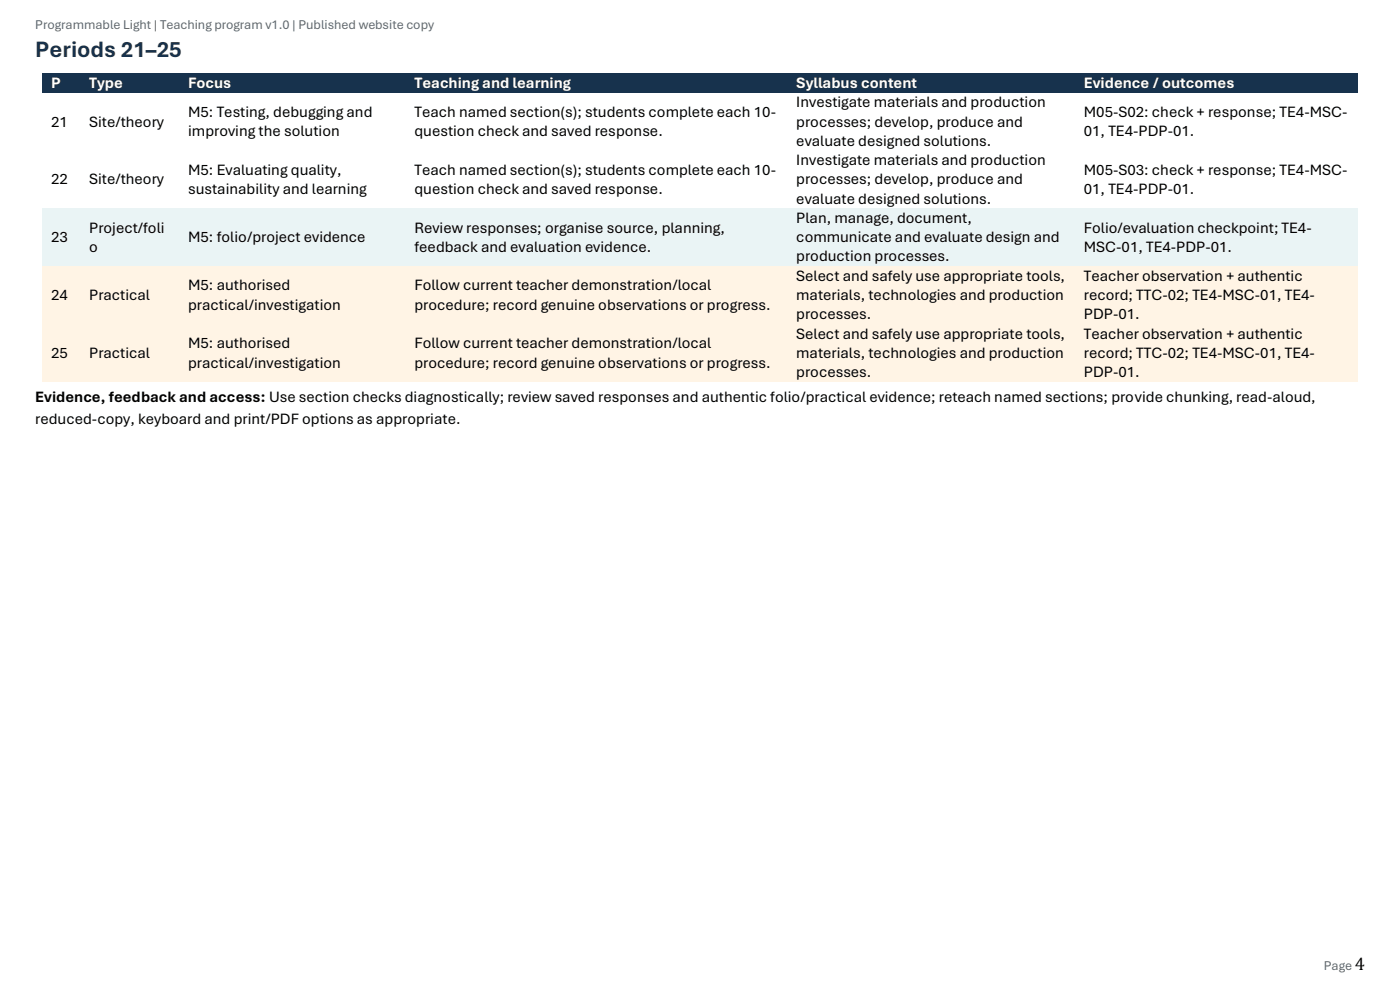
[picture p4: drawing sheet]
<svg xmlns="http://www.w3.org/2000/svg" width="297mm" height="210mm" viewBox="0 0 297 210" stroke-linecap="round" stroke-linejoin="round" font-family="sans-serif">
<defs><g id="words">
<text font-size="5" fill="#17324d" x="7.5" y="12.1">Periods 21–25</text>
<text font-size="3.9" x="287.4" y="205.7">4</text>
<g font-size="3.3" fill="#fff">
<text x="10.9" y="18.7">P</text>
<text x="18.9" y="18.7">Type</text>
<text x="39.9" y="18.7">Focus</text>
<text x="87.9" y="18.7">Teaching and learning</text>
<text x="168.9" y="18.7">Syllabus content</text>
<text x="229.9" y="18.7">Evidence / outcomes</text>
</g>
<g font-size="3.3">
<text x="168.9" y="22.7">Investigate materials and production</text>
<text x="10.9" y="26.8">21</text>
<text x="18.9" y="26.8">Site/theory</text>
<text x="39.9" y="24.8">M5: Testing, debugging and</text>
<text x="39.9" y="28.9">improving the solution</text>
<text x="87.9" y="24.8">Teach named section(s); students complete each 10-</text>
<text x="87.9" y="28.9">question check and saved response.</text>
<text x="168.9" y="26.8">processes; develop, produce and</text>
<text x="229.9" y="24.8">M05-S02: check + response; TE4-MSC-</text>
<text x="229.9" y="28.9">01, TE4-PDP-01.</text>
<text x="168.9" y="30.9">evaluate designed solutions.</text>
<text x="168.9" y="35">Investigate materials and production</text>
<text x="10.9" y="39.1">22</text>
<text x="18.9" y="39.1">Site/theory</text>
<text x="39.9" y="37">M5: Evaluating quality,</text>
<text x="39.9" y="41.2">sustainability and learning</text>
<text x="87.9" y="37">Teach named section(s); students complete each 10-</text>
<text x="87.9" y="41.2">question check and saved response.</text>
<text x="168.9" y="39.1">processes; develop, produce and</text>
<text x="229.9" y="37">M05-S03: check + response; TE4-MSC-</text>
<text x="229.9" y="41.2">01, TE4-PDP-01.</text>
<text x="168.9" y="43.2">evaluate designed solutions.</text>
<text x="168.9" y="47.3">Plan, manage, document,</text>
<text x="10.9" y="51.4">23</text>
<text x="18.9" y="49.3">Project/foli</text>
<text x="18.9" y="53.4">o</text>
<text x="39.9" y="51.4">M5: folio/project evidence</text>
<text x="87.9" y="49.3">Review responses; organise source, planning,</text>
<text x="87.9" y="53.4">feedback and evaluation evidence.</text>
<text x="168.9" y="51.4">communicate and evaluate design and</text>
<text x="229.9" y="49.3">Folio/evaluation checkpoint; TE4-</text>
<text x="229.9" y="53.4">MSC-01, TE4-PDP-01.</text>
<text x="168.9" y="55.5">production processes.</text>
<text x="168.9" y="59.6">Select and safely use appropriate tools,</text>
<text x="229.9" y="59.6">Teacher observation + authentic</text>
<text x="10.9" y="63.7">24</text>
<text x="18.9" y="63.7">Practical</text>
<text x="39.9" y="61.6">M5: authorised</text>
<text x="39.9" y="65.7">practical/investigation</text>
<text x="87.9" y="61.6">Follow current teacher demonstration/local</text>
<text x="87.9" y="65.7">procedure; record genuine observations or progress.</text>
<text x="168.9" y="63.7">materials, technologies and production</text>
<text x="229.9" y="63.7">record; TTC-02; TE4-MSC-01, TE4-</text>
<text x="168.9" y="67.8">processes.</text>
<text x="168.9" y="71.9">Select and safely use appropriate tools,</text>
<text x="229.9" y="67.8">PDP-01.</text>
<text x="229.9" y="71.9">Teacher observation + authentic</text>
<text x="10.9" y="75.9">25</text>
<text x="18.9" y="75.9">Practical</text>
<text x="39.9" y="73.9">M5: authorised</text>
<text x="39.9" y="78">practical/investigation</text>
<text x="87.9" y="73.9">Follow current teacher demonstration/local</text>
<text x="87.9" y="78">procedure; record genuine observations or progress.</text>
<text x="168.9" y="75.9">materials, technologies and production</text>
<text x="229.9" y="75.9">record; TTC-02; TE4-MSC-01, TE4-</text>
<text x="168.9" y="80">processes.</text>
<text x="229.9" y="80">PDP-01.</text>
<text x="7.5" y="85.2">Evidence, feedback and access: Use section checks diagnostically; review saved responses and authentic folio/practical evidence; reteach named sections; provide chunking, read-aloud,</text>
<text x="7.5" y="89.9">reduced-copy, keyboard and print/PDF options as appropriate.</text>
</g>
<g font-size="2.8" fill="#5d6873">
<text x="7.5" y="6.1">Programmable Light | Teaching program v1.0 | Published website copy</text>
<text x="280.8" y="205.7">Page</text>
</g>
</g></defs>
<g fill="#17324d">
<path d="M9 15.5h8v4.1h-8z" fill-rule="evenodd"/>
<path d="M10.9 15.5h4.2v4.1h-4.2z" fill-rule="evenodd"/>
<path d="M17 15.5h21v4.1h-21z" fill-rule="evenodd"/>
<path d="M18.9 15.5h17.2v4.1h-17.2z" fill-rule="evenodd"/>
<path d="M38 15.5h48v4.1h-48z" fill-rule="evenodd"/>
<path d="M39.9 15.5h44.2v4.1h-44.2z" fill-rule="evenodd"/>
<path d="M86 15.5h81v4.1h-81z" fill-rule="evenodd"/>
<path d="M87.9 15.5h77.2v4.1h-77.2z" fill-rule="evenodd"/>
<path d="M167 15.5h61v4.1h-61z" fill-rule="evenodd"/>
<path d="M168.9 15.5h57.2v4.1h-57.2z" fill-rule="evenodd"/>
<path d="M228 15.5h60v4.1h-60z" fill-rule="evenodd"/>
<path d="M229.9 15.5h56.2v4.1h-56.2z" fill-rule="evenodd"/>
</g>
<g fill="#eaf4f5">
<path d="M9 44.1h8v12.3h-8z" fill-rule="evenodd"/>
<path d="M10.9 48.2h4.2v4.1h-4.2z" fill-rule="evenodd"/>
<path d="M17 44.1h21v12.3h-21z" fill-rule="evenodd"/>
<path d="M18.9 46.2h17.2v4.1h-17.2z" fill-rule="evenodd"/>
<path d="M18.9 50.3h17.2v4.1h-17.2z" fill-rule="evenodd"/>
<path d="M38 44.1h48v12.3h-48z" fill-rule="evenodd"/>
<path d="M39.9 48.2h44.2v4.1h-44.2z" fill-rule="evenodd"/>
<path d="M86 44.1h81v12.3h-81z" fill-rule="evenodd"/>
<path d="M87.9 46.2h77.2v4.1h-77.2z" fill-rule="evenodd"/>
<path d="M87.9 50.3h77.2v4.1h-77.2z" fill-rule="evenodd"/>
<path d="M167 44.1h61v12.3h-61z" fill-rule="evenodd"/>
<path d="M168.9 44.1h57.2v4.1h-57.2z" fill-rule="evenodd"/>
<path d="M168.9 48.2h57.2v4.1h-57.2z" fill-rule="evenodd"/>
<path d="M168.9 52.3h57.2v4.1h-57.2z" fill-rule="evenodd"/>
<path d="M228 44.1h60v12.3h-60z" fill-rule="evenodd"/>
<path d="M229.9 46.2h56.2v4.1h-56.2z" fill-rule="evenodd"/>
<path d="M229.9 50.3h56.2v4.1h-56.2z" fill-rule="evenodd"/>
</g>
<g fill="#fff4e5">
<path d="M9 56.4h8v12.3h-8z" fill-rule="evenodd"/>
<path d="M10.9 60.5h4.2v4.1h-4.2z" fill-rule="evenodd"/>
<path d="M17 56.4h21v12.3h-21z" fill-rule="evenodd"/>
<path d="M18.9 60.5h17.2v4.1h-17.2z" fill-rule="evenodd"/>
<path d="M38 56.4h48v12.3h-48z" fill-rule="evenodd"/>
<path d="M39.9 58.5h44.2v4h-44.2z" fill-rule="evenodd"/>
<path d="M39.9 62.5h44.2v4.2h-44.2z" fill-rule="evenodd"/>
<path d="M86 56.4h81v12.3h-81z" fill-rule="evenodd"/>
<path d="M87.9 58.5h77.2v4h-77.2z" fill-rule="evenodd"/>
<path d="M87.9 62.5h77.2v4.2h-77.2z" fill-rule="evenodd"/>
<path d="M167 56.4h61v12.3h-61z" fill-rule="evenodd"/>
<path d="M168.9 56.4h57.2v4.1h-57.2z" fill-rule="evenodd"/>
<path d="M168.9 60.5h57.2v4.1h-57.2z" fill-rule="evenodd"/>
<path d="M168.9 64.6h57.2v4.1h-57.2z" fill-rule="evenodd"/>
<path d="M228 56.4h60v12.3h-60z" fill-rule="evenodd"/>
<path d="M229.9 56.4h56.2v4.1h-56.2z" fill-rule="evenodd"/>
<path d="M229.9 60.5h56.2v4.1h-56.2z" fill-rule="evenodd"/>
<path d="M229.9 64.6h56.2v4.1h-56.2z" fill-rule="evenodd"/>
<path d="M9 68.7h8v12.3h-8z" fill-rule="evenodd"/>
<path d="M10.9 72.8h4.2v4.1h-4.2z" fill-rule="evenodd"/>
<path d="M17 68.7h21v12.3h-21z" fill-rule="evenodd"/>
<path d="M18.9 72.8h17.2v4.1h-17.2z" fill-rule="evenodd"/>
<path d="M38 68.7h48v12.3h-48z" fill-rule="evenodd"/>
<path d="M39.9 70.7h44.2v4.1h-44.2z" fill-rule="evenodd"/>
<path d="M39.9 74.8h44.2v4.1h-44.2z" fill-rule="evenodd"/>
<path d="M86 68.7h81v12.3h-81z" fill-rule="evenodd"/>
<path d="M87.9 70.7h77.2v4.1h-77.2z" fill-rule="evenodd"/>
<path d="M87.9 74.8h77.2v4.1h-77.2z" fill-rule="evenodd"/>
<path d="M167 68.7h61v12.3h-61z" fill-rule="evenodd"/>
<path d="M168.9 68.7h57.2v4.1h-57.2z" fill-rule="evenodd"/>
<path d="M168.9 72.8h57.2v4.1h-57.2z" fill-rule="evenodd"/>
<path d="M168.9 76.9h57.2v4.1h-57.2z" fill-rule="evenodd"/>
<path d="M228 68.7h60v12.3h-60z" fill-rule="evenodd"/>
<path d="M229.9 68.7h56.2v4.1h-56.2z" fill-rule="evenodd"/>
<path d="M229.9 72.8h56.2v4.1h-56.2z" fill-rule="evenodd"/>
<path d="M229.9 76.9h56.2v4.1h-56.2z" fill-rule="evenodd"/>
</g>
<use href="#words"/>
</svg>
